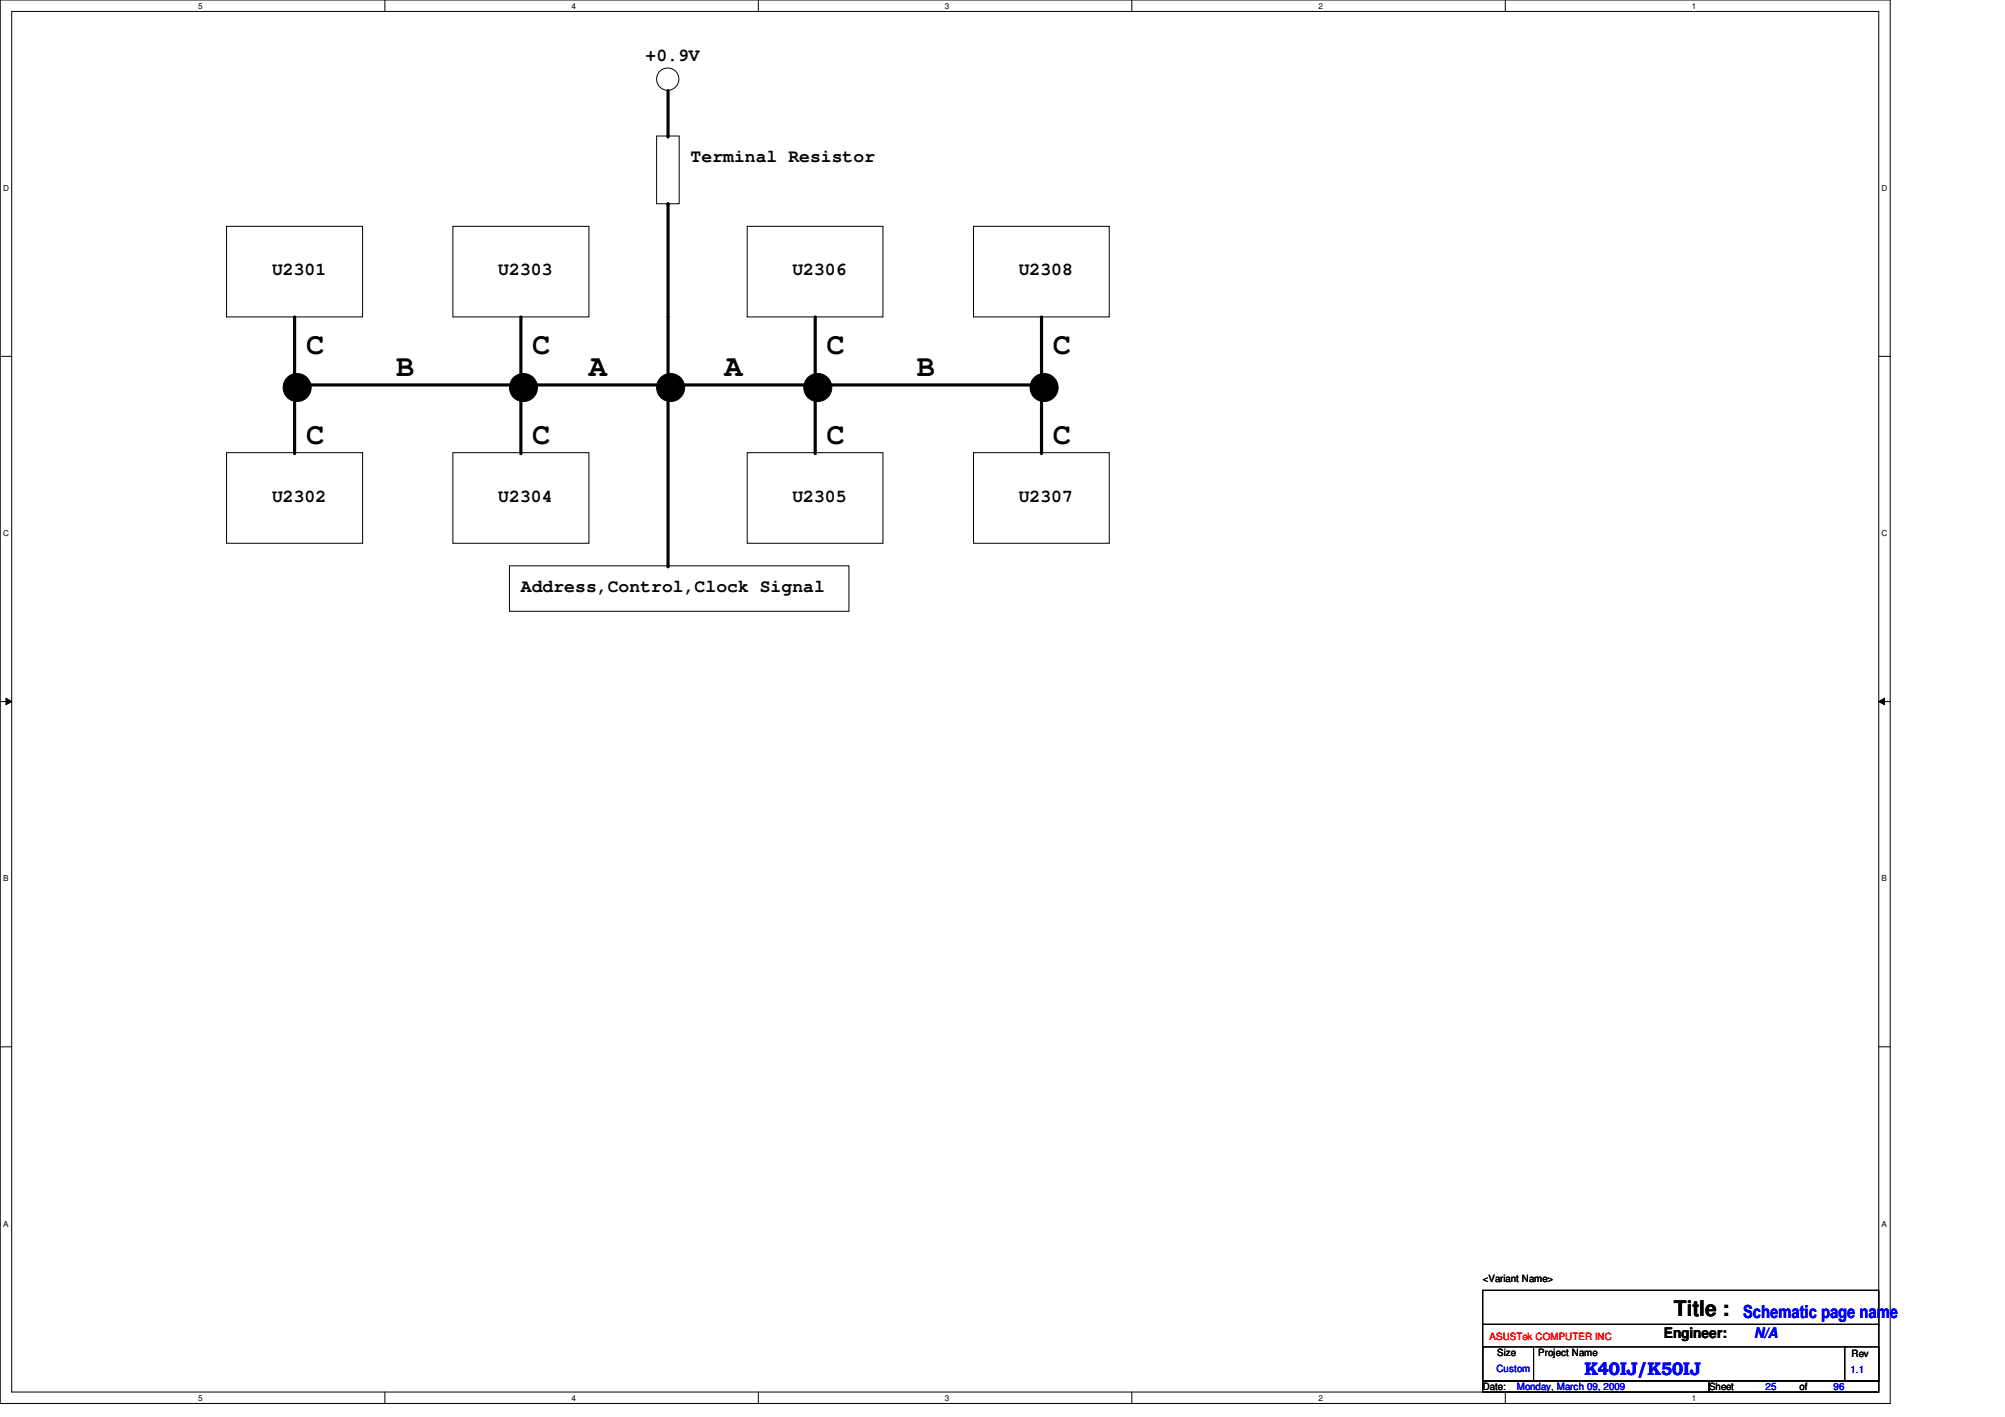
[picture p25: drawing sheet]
<svg xmlns="http://www.w3.org/2000/svg" width="297mm" height="210mm" viewBox="0 0 297 210" stroke-linecap="round" stroke-linejoin="round" font-family="sans-serif">
<defs><g id="words">
<g font-size="4.5">
<text x="45.3" y="52.4">C</text>
<text x="78.9" y="52.4">C</text>
<text x="122.4" y="52.4">C</text>
<text x="156" y="52.4">C</text>
<text x="58.7" y="55.8">B</text>
<text x="87.2" y="55.8">A</text>
<text x="107.4" y="55.8">A</text>
<text x="135.8" y="55.8">B</text>
<text x="45.3" y="65.8">C</text>
<text x="78.9" y="65.8">C</text>
<text x="122.4" y="65.8">C</text>
<text x="156" y="65.8">C</text>
</g>
<text font-size="3.2" x="248" y="194.9">Title :</text>
<g font-size="2.7">
<text x="95.6" y="9">+0.9V</text>
<text x="102.3" y="24">Terminal Resistor</text>
<text x="40.3" y="40.8">U2301</text>
<text x="73.8" y="40.8">U2303</text>
<text x="117.4" y="40.8">U2306</text>
<text x="150.9" y="40.8">U2308</text>
<text x="40.3" y="74.3">U2302</text>
<text x="73.8" y="74.3">U2304</text>
<text x="117.4" y="74.3">U2305</text>
<text x="150.9" y="74.3">U2307</text>
<text x="77.2" y="87.8">Address,Control,Clock Signal</text>
</g>
<g font-size="2.7" fill="#00f">
<text x="258.2" y="195.3">Schematic page name</text>
<text x="234.7" y="203.7">K40IJ/K50IJ</text>
</g>
<text font-size="2.2" x="246.5" y="198.2">Engineer:</text>
<text font-size="2.2" fill="#00f" x="259.9" y="198.2">N/A</text>
<g font-size="1.5">
<text x="219.7" y="189.9">&lt;Variant Name&gt;</text>
<text x="221.8" y="200.9">Size</text>
<text x="227.9" y="200.9">Project Name</text>
<text x="274.3" y="201">Rev</text>
<text x="219.7" y="205.9">Date:</text>
<text x="253.2" y="205.9">Sheet</text>
<text x="266.6" y="205.9">of</text>
</g>
<text font-size="1.5" fill="#f00" x="220.7" y="198.5">ASUSTek COMPUTER INC</text>
<g font-size="1.5" fill="#00f">
<text x="221.7" y="203.2">Custom</text>
<text x="274.1" y="203.4">1.1</text>
<text x="224.7" y="205.9">Monday, March 09, 2009</text>
<text x="261.6" y="205.9">25</text>
<text x="271.6" y="205.9">96</text>
</g>
<g font-size="1.2">
<text x="29.4" y="1.3">5</text>
<text x="84.7" y="1.3">4</text>
<text x="140" y="1.3">3</text>
<text x="195.3" y="1.3">2</text>
<text x="250.7" y="1.3">1</text>
<text x=".5" y="28.3">D</text>
<text x="278.8" y="28.3">D</text>
<text x=".5" y="79.4">C</text>
<text x="278.8" y="79.4">C</text>
<text x=".5" y="130.6">B</text>
<text x="278.8" y="130.6">B</text>
<text x=".5" y="181.7">A</text>
<text x="278.8" y="181.7">A</text>
<text x="29.4" y="207.5">5</text>
<text x="84.7" y="207.5">4</text>
<text x="140" y="207.5">3</text>
<text x="195.3" y="207.5">2</text>
<text x="250.7" y="207.5">1</text>
</g>
</g></defs>
<path d="M0 0h280v207.9h-280zM1.7 1.7h276.6v204.5h-276.6z" fill="none" stroke="#000" stroke-width=".15"/>
<g fill="#fff">
<path d="M29.4 .2h.6v1.3h-.6z"/>
<path d="M29.4 206.4h.6v1.3h-.6z"/>
</g>
<path d="M57 0v1.7M57 206.2v1.7" fill="none" stroke="#000" stroke-width=".15"/>
<g fill="#fff">
<path d="M84.7 .2h.6v1.3h-.6z"/>
<path d="M84.7 206.4h.6v1.3h-.6z"/>
</g>
<path d="M112.3 0v1.7M112.3 206.2v1.7" fill="none" stroke="#000" stroke-width=".15"/>
<g fill="#fff">
<path d="M140 .2h.6v1.3h-.6z"/>
<path d="M140 206.4h.6v1.3h-.6z"/>
</g>
<path d="M167.7 0v1.7M167.7 206.2v1.7" fill="none" stroke="#000" stroke-width=".15"/>
<g fill="#fff">
<path d="M195.3 .2h.7v1.3h-.7z"/>
<path d="M195.3 206.4h.7v1.3h-.7z"/>
</g>
<path d="M223 0v1.7M223 206.2v1.7" fill="none" stroke="#000" stroke-width=".15"/>
<g fill="#fff">
<path d="M250.7 .2h.6v1.3h-.6z"/>
<path d="M250.7 206.4h.6v1.3h-.6z"/>
<path d="M.5 27.2h.8v1.4h-.8z"/>
<path d="M278.8 27.2h.8v1.4h-.8z"/>
<path d="M.5 78.3h.8v1.4h-.8z"/>
<path d="M278.8 78.3h.8v1.4h-.8z"/>
</g>
<path d="M0 52.8h1.7M278.3 52.8h1.7" fill="none" stroke="#000" stroke-width=".15"/>
<g fill="#fff">
<path d="M.5 129.5h.7v1.3h-.7z"/>
<path d="M278.8 129.5h.7v1.3h-.7z"/>
</g>
<path d="M0 103.9h1.7M.9 103.4l.8 .5-.8 .5zM278.3 103.9l.9-.5v1zM278.3 103.9h1.7" fill="none" stroke="#000" stroke-width=".15"/>
<path d="M.9 103.4l.8 .5-.8 .5zM278.3 103.9l.9-.5v1z" fill="#000"/>
<g fill="#fff">
<path d="M.5 180.6h.7v1.3h-.7z"/>
<path d="M278.8 180.6h.7v1.3h-.7z"/>
</g>
<g fill="none" stroke="#000" stroke-width=".15">
<path d="M33.6 33.5h20.1v13.4h-20.1zM67.1 33.5h20.1v13.4h-20.1zM97.3 20.2h3.3v10h-3.3zM110.7 33.5h20.1v13.4h-20.1zM144.2 33.5h20.1v13.4h-20.1zM33.6 67.1h20.1v13.4h-20.1zM67.1 67.1h20.1v13.4h-20.1zM110.7 67.1h20.1v13.4h-20.1zM144.2 67.1h20.1v13.4h-20.1zM75.5 83.8h50.3v6.8h-50.3zM0 155.1h1.7M278.3 155.1h1.7"/>
<path d="M219.7 191.1h58.6v13.5h-58.6zM219.7 199.5h7.5v5.1h-7.5zM219.7 196.2h58.6M227.4 199.5h45.9M273.3 199.5h5v5.1h-5zM273.3 199.5h.1M278.3 196.2h.1M219.7 204.6h33.5v1.6h-33.5zM253.2 204.6h25.1v1.6h-25.1z"/>
<circle cx="98.9" cy="11.7" r="1.65"/>
<circle cx="44" cy="57.4" r="2.08"/>
<circle cx="77.5" cy="57.4" r="2.08"/>
<circle cx="99.3" cy="57.4" r="2.08"/>
<circle cx="121.1" cy="57.4" r="2.08"/>
<circle cx="154.7" cy="57.4" r="2.08"/>
</g>
<path d="M99 13.4v6.8M99 30.2v53.6M43.6 57h110.7M43.6 46.9v20.2M77.2 46.9v20.2M120.8 46.9v20.2M154.3 46.9v20.2" fill="none" stroke="#000" stroke-width=".47"/>
<g fill="#000">
<circle cx="99" cy="20.2" r=".23"/>
<circle cx="99" cy="30.2" r=".23"/>
<circle cx="154.3" cy="57" r=".23"/>
<circle cx="43.6" cy="67.1" r=".23"/>
<circle cx="77.2" cy="67.1" r=".23"/>
<circle cx="120.8" cy="67.1" r=".23"/>
<circle cx="154.3" cy="67.1" r=".23"/>
<circle cx="99" cy="83.8" r=".23"/>
</g>
<g fill="#000">
<circle cx="44" cy="57.4" r="2.08"/>
<circle cx="77.5" cy="57.4" r="2.08"/>
<circle cx="99.3" cy="57.4" r="2.08"/>
<circle cx="121.1" cy="57.4" r="2.08"/>
<circle cx="154.7" cy="57.4" r="2.08"/>
</g>
<use href="#words"/>
</svg>
